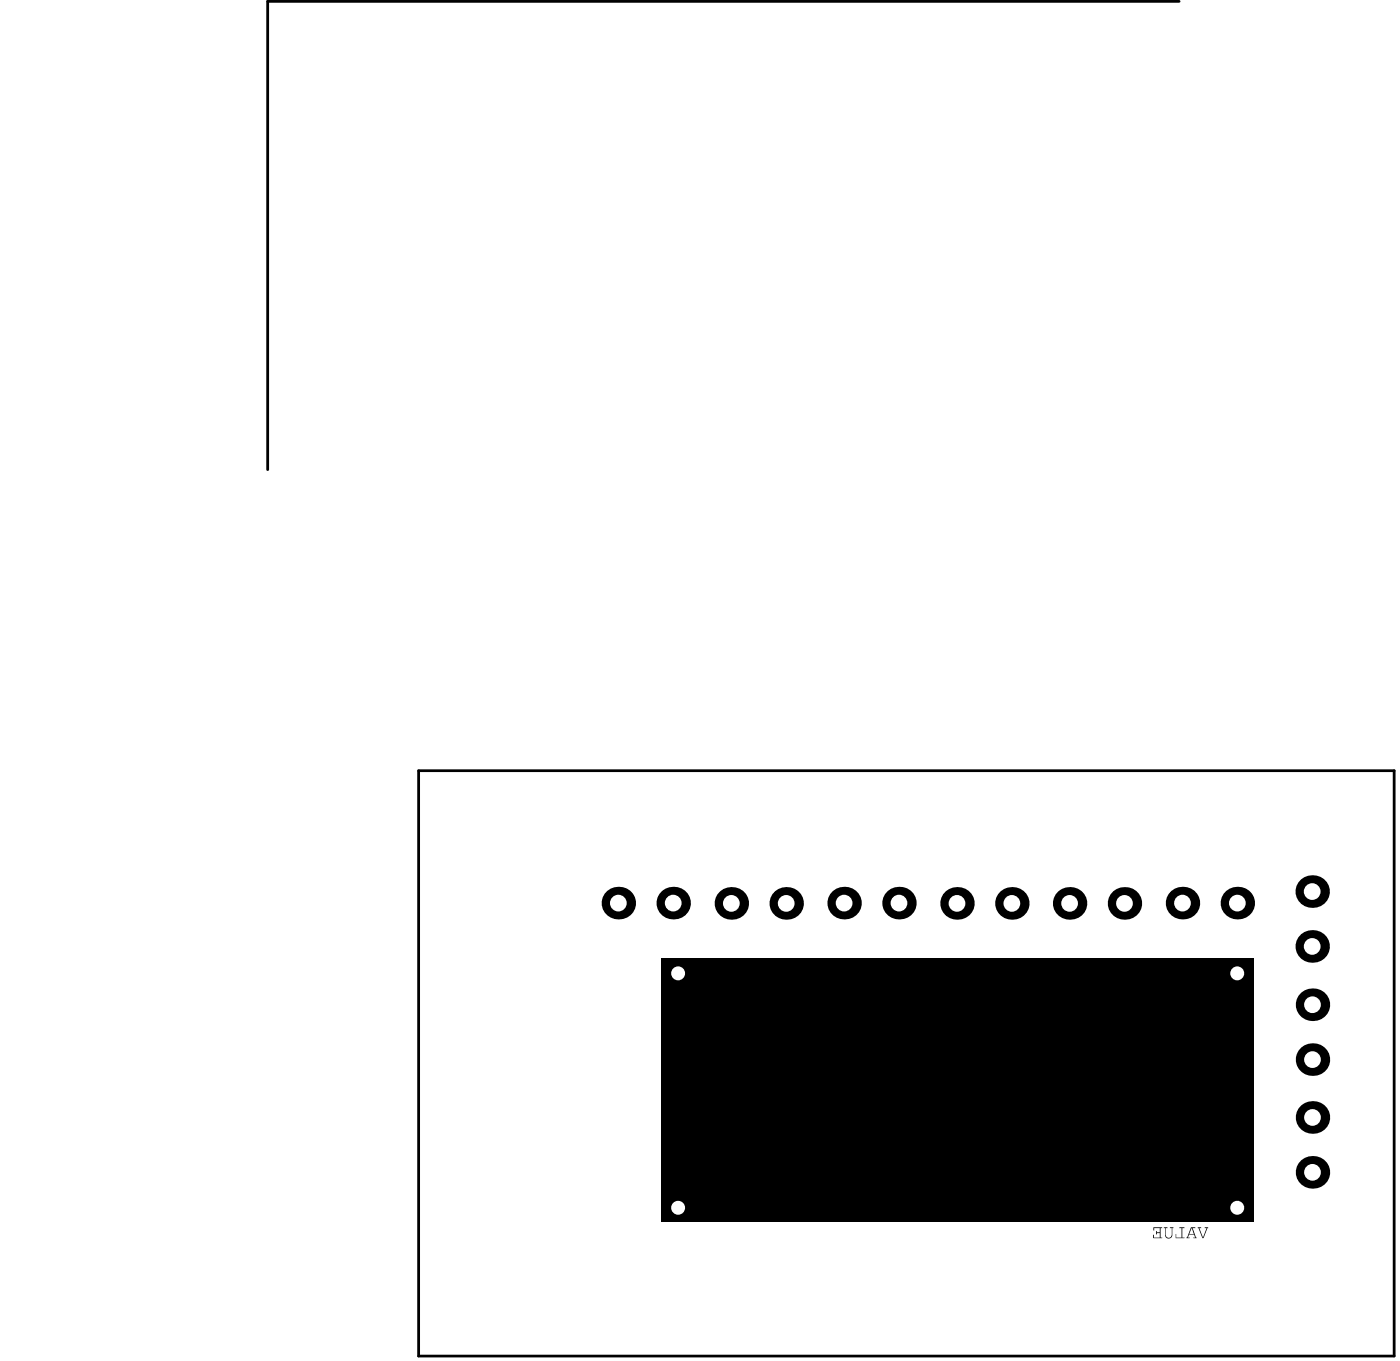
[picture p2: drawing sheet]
<svg xmlns="http://www.w3.org/2000/svg" width="212mm" height="206mm" viewBox="0 0 212 206" stroke-linecap="round" stroke-linejoin="round" font-family="sans-serif">
<g fill="#000">
<path d="M100.2 145.1h89.7v39.9h-89.7zM174.7 185.8h1.3v.1h-.2v1.4h.2v.1h-1.4v-.5h.2v.4h.8v-.6h-.4v.2l-.1-.1v-.5h.1v.2h.4v-.6h-.8v.4h-.1zM176.2 185.9l.1-.1h.5v.1h-.3l.1 1.1a.45 .45 0 0 0 .5 .4 .45 .45 0 0 0 .4-.5v-1h-.3v-.1l.5 .1h-.2v1a.55 .55 0 0 1-.5 .6 .55 .55 0 0 1-.6-.6v-1zM178.6 185.8h.8v.1h-.3v1.4h.3v.1h-1.4v-.6h.1v.5h.8v-1.4h-.3zM181.4 185.8h.5v.1h-.3l.6 1.4 .5-1.4h-.3v-.1h.6l-.1 .1-.6 1.5h-.2l-.6-1.5h-.1z"/>
<path d="M180.4 185.9l.4 .9h-.7zM180.4 185.8l-.6 1.5-.2 .1h.6v-.1h-.3l.2-.4h.7l.2 .4h-.3v.1h.6l-.2-.1-.5-1.4h.4v-.1z"/>
<circle cx="198.8" cy="177.5" r="2.5"/>
</g>
<g fill="none" stroke="#000" stroke-width=".42">
<path d="M178.6 .2h-138.1v70.9M63.4 116.7h147.7v88.6h-147.7zM106.9 147h1.7M107.7 146.2v1.7M109.4 145.8h1.7M110.3 145.8v2.5M111.9 145.8v2.1l.5 .4h.8l.4-.4v-2.1M114.9 145.8h.8l.5 .4v1.7l-.5 .4h-.8l-.4-.4v-1.7zM177.4 147h1.7M178.2 146.2v1.7M179.9 145.8v2.5l1.7-2.5v2.5M182.9 145.8h.8"/>
<path d="M182.9 148.3h.8M183.3 145.8v2.5M106.9 182.9h1.7M109.4 181.6h1.7M110.3 181.6v2.6M111.9 181.6v2.2l.5 .4h.8l.4-.4v-2.2M114.9 181.6h.8l.5 .5v1.7l-.5 .4h-.8l-.4-.4v-1.7zM174.8 182.9h1.7M179.9 181.6v2.6l1.7-2.6v2.6M182.9 181.6h.8M182.9 184.2h.8M183.3 181.6v2.6"/>
</g>
<path d="M102.7 147.3l-.3 .3" fill="none" stroke="#000" stroke-width="3.3"/>
<circle cx="198.8" cy="177.5" r="1.27" fill="#fff"/>
<circle cx="198.8" cy="169.2" r="2.5" fill="#000"/>
<circle cx="198.8" cy="169.2" r="1.27" fill="#fff"/>
<circle cx="198.8" cy="152.1" r="2.5" fill="#000"/>
<circle cx="198.8" cy="152.1" r="1.27" fill="#fff"/>
<circle cx="198.7" cy="135" r="2.5" fill="#000"/>
<circle cx="198.7" cy="135" r="1.27" fill="#fff"/>
<path d="M185.3 180.9h4.2v3.9h-4.2z" fill-rule="evenodd" fill="#000"/>
<circle cx="187.4" cy="182.8" r="1.06" fill="#fff"/>
<path d="M185.3 145.4h4.2v3.9h-4.2z" fill-rule="evenodd" fill="#000"/>
<circle cx="187.4" cy="147.3" r="1.06" fill="#fff"/>
<circle cx="187.4" cy="136.7" r="2.5" fill="#000"/>
<circle cx="187.4" cy="136.7" r="1.27" fill="#fff"/>
<circle cx="170.3" cy="136.8" r="2.5" fill="#000"/>
<circle cx="170.3" cy="136.8" r="1.27" fill="#fff"/>
<circle cx="162" cy="136.8" r="2.5" fill="#000"/>
<circle cx="162" cy="136.8" r="1.27" fill="#fff"/>
<circle cx="144.9" cy="136.8" r="2.5" fill="#000"/>
<circle cx="144.9" cy="136.8" r="1.27" fill="#fff"/>
<circle cx="127.8" cy="136.7" r="2.5" fill="#000"/>
<circle cx="127.8" cy="136.7" r="1.27" fill="#fff"/>
<circle cx="119.1" cy="136.8" r="2.5" fill="#000"/>
<circle cx="119.1" cy="136.8" r="1.27" fill="#fff"/>
<path d="M100.5 180.9h4.4v3.9h-4.4z" fill-rule="evenodd" fill="#000"/>
<circle cx="102.7" cy="182.8" r="1.06" fill="#fff"/>
<path d="M100.6 145.4h4.2v3.9h-4.2z" fill-rule="evenodd" fill="#000"/>
<circle cx="102.7" cy="147.3" r="1.06" fill="#fff"/>
<circle cx="102" cy="136.7" r="2.5" fill="#000"/>
<circle cx="102" cy="136.7" r="1.27" fill="#fff"/>
<circle cx="93.6" cy="136.7" r="2.5" fill="#000"/>
<circle cx="93.6" cy="136.7" r="1.27" fill="#fff"/>
<circle cx="198.7" cy="143.3" r="2.5" fill="#000"/>
<circle cx="198.7" cy="143.3" r="1.27" fill="#fff"/>
<circle cx="198.8" cy="160.4" r="2.5" fill="#000"/>
<circle cx="198.8" cy="160.4" r="1.27" fill="#fff"/>
<circle cx="179.1" cy="136.7" r="2.5" fill="#000"/>
<circle cx="179.1" cy="136.7" r="1.27" fill="#fff"/>
<circle cx="153.2" cy="136.8" r="2.5" fill="#000"/>
<circle cx="153.2" cy="136.8" r="1.27" fill="#fff"/>
<circle cx="136.1" cy="136.7" r="2.5" fill="#000"/>
<circle cx="136.1" cy="136.7" r="1.27" fill="#fff"/>
<circle cx="110.8" cy="136.8" r="2.5" fill="#000"/>
<circle cx="110.8" cy="136.8" r="1.27" fill="#fff"/>
</svg>
